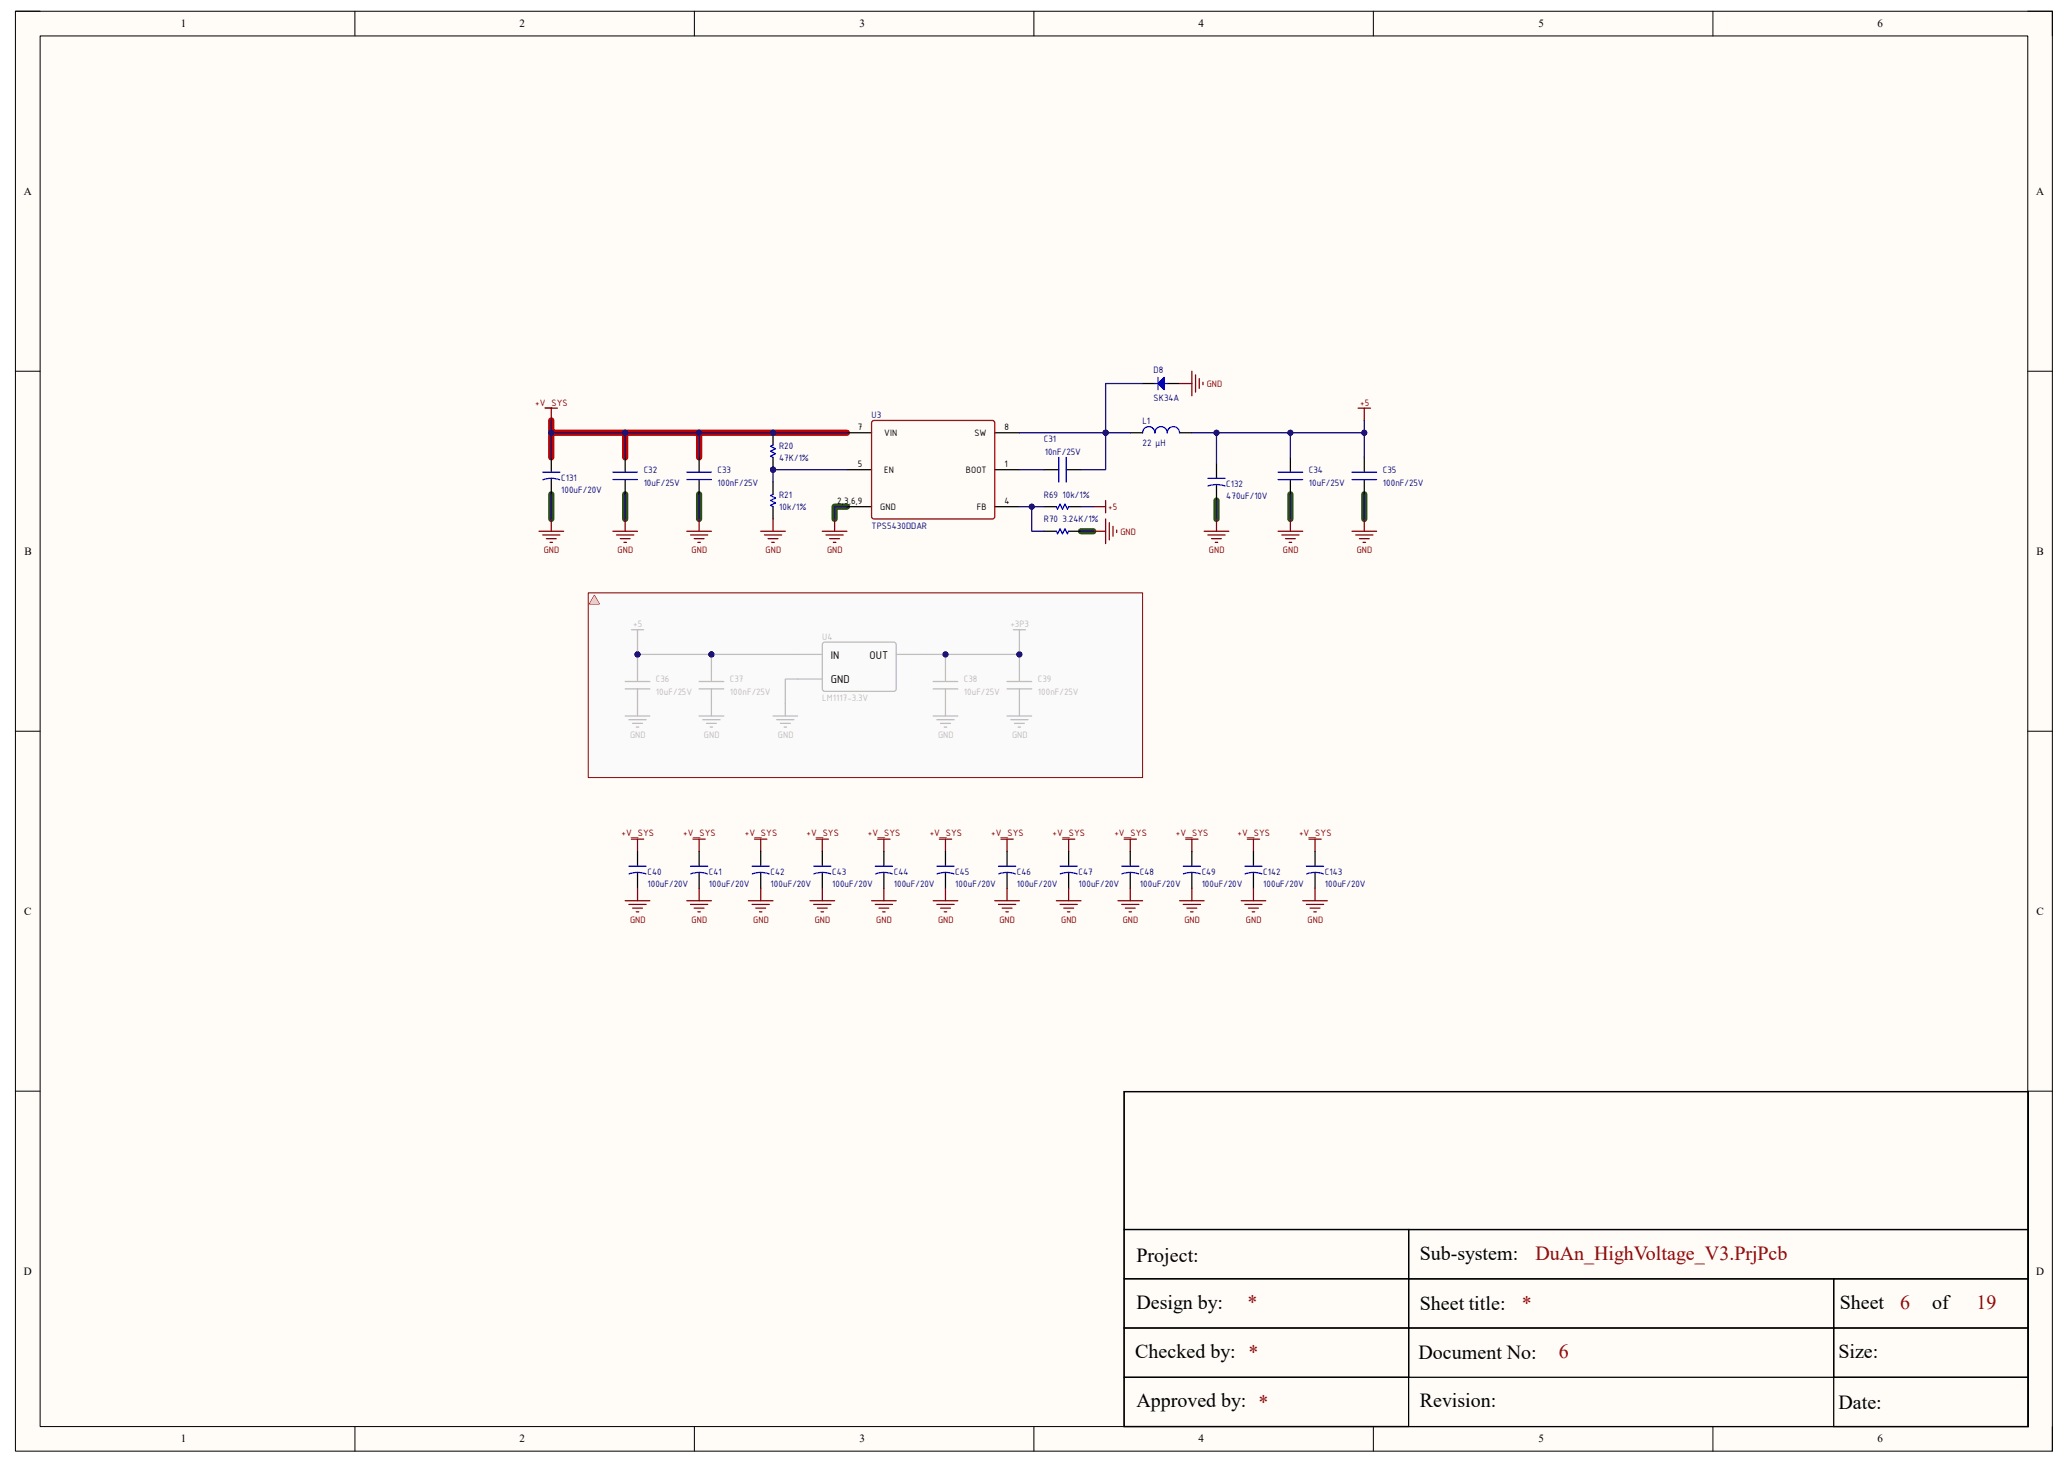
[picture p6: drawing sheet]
<svg xmlns="http://www.w3.org/2000/svg" width="420mm" height="297mm" viewBox="0 0 420 297" stroke-linecap="round" stroke-linejoin="round" font-family="sans-serif">
<defs><g id="words">
<g font-size="4.1">
<text x="230.8" y="256.4">Project:</text>
<text x="288.3" y="255.9">Sub-system:</text>
<text x="230.8" y="265.9">Design by:</text>
<text x="288.3" y="266.1">Sheet title:</text>
<text x="373.6" y="265.9">Sheet</text>
<text x="392.4" y="265.9">of</text>
<text x="230.5" y="275.9">Checked by: *</text>
<text x="373.4" y="275.9">Size:</text>
<text x="288.1" y="276.1">Document No:</text>
<text x="230.8" y="285.9">Approved by: *</text>
<text x="288.3" y="285.9">Revision:</text>
<text x="373.4" y="286.2">Date:</text>
</g>
<g font-size="4.1" fill="#980000">
<text x="311.8" y="255.9">DuAn_HighVoltage_V3.PrjPcb</text>
<text x="253.3" y="265.9">*</text>
<text x="309.1" y="266.1">*</text>
<text x="385.9" y="265.9">6</text>
<text x="401.4" y="265.9">19</text>
<text x="316.6" y="275.9">6</text>
</g>
<g font-size="2.5">
<text x="168.7" y="133.8">IN</text>
<text x="176.6" y="133.8">OUT</text>
<text x="168.7" y="138.8">GND</text>
</g>
<g font-size="2.2">
<text x="36.7" y="5.5">1</text>
<text x="105.5" y="5.5">2</text>
<text x="174.5" y="5.5">3</text>
<text x="243.4" y="5.5">4</text>
<text x="312.4" y="5.5">5</text>
<text x="381.3" y="5.5">6</text>
<text x="4.8" y="39.6">A</text>
<text x="413.5" y="39.6">A</text>
<text x="5" y="112.7">B</text>
<text x="413.6" y="112.7">B</text>
<text x="4.9" y="185.8">C</text>
<text x="413.6" y="185.8">C</text>
<text x="4.9" y="259">D</text>
<text x="413.5" y="259">D</text>
<text x="36.7" y="293">1</text>
<text x="105.5" y="293">2</text>
<text x="174.5" y="293">3</text>
<text x="243.4" y="293">4</text>
<text x="312.4" y="293">5</text>
<text x="381.3" y="293">6</text>
</g>
<g font-size="2" fill="#000080">
<text x="234.3" y="75.9">D8</text>
<text x="234.3" y="81.4">SK34A</text>
<text x="177" y="84.9">U3</text>
<text x="212" y="89.9">C31</text>
<text x="232" y="86.1">L1</text>
<text x="158.2" y="91.1">R20</text>
<text x="158.2" y="93.6">47K/1%</text>
<text x="212.2" y="92.4">10nF/25V</text>
<text x="232" y="90.6">22 μH</text>
<text x="114" y="97.6">C131</text>
<text x="114" y="100.1">100uF/20V</text>
<text x="130.7" y="96.1">C32</text>
<text x="130.7" y="98.6">10uF/25V</text>
<text x="145.7" y="96.1">C33</text>
<text x="145.7" y="98.6">100nF/25V</text>
<text x="158.2" y="101.1">R21</text>
<text x="212" y="101.1">R69 10k/1%</text>
<text x="249" y="98.9">C132</text>
<text x="249" y="101.4">470uF/10V</text>
<text x="265.8" y="96.1">C34</text>
<text x="265.8" y="98.6">10uF/25V</text>
<text x="280.8" y="96.1">C35</text>
<text x="280.8" y="98.6">100nF/25V</text>
<text x="158.2" y="103.6">10k/1%</text>
<text x="177" y="107.4">TPS5430DDAR</text>
<text x="212" y="106.1">R70 3.24K/1%</text>
<text x="131.5" y="177.7">C40</text>
<text x="144" y="177.7">C41</text>
<text x="156.5" y="177.7">C42</text>
<text x="169" y="177.7">C43</text>
<text x="181.5" y="177.7">C44</text>
<text x="194" y="177.7">C45</text>
<text x="206.5" y="177.7">C46</text>
<text x="219" y="177.7">C47</text>
<text x="231.5" y="177.7">C48</text>
<text x="244.1" y="177.7">C49</text>
<text x="256.5" y="177.7">C142</text>
<text x="269.1" y="177.7">C143</text>
<text x="131.5" y="180.2">100uF/20V</text>
<text x="144" y="180.2">100uF/20V</text>
<text x="156.5" y="180.2">100uF/20V</text>
<text x="169" y="180.2">100uF/20V</text>
<text x="181.5" y="180.2">100uF/20V</text>
<text x="194" y="180.2">100uF/20V</text>
<text x="206.5" y="180.2">100uF/20V</text>
<text x="219" y="180.2">100uF/20V</text>
<text x="231.5" y="180.2">100uF/20V</text>
<text x="244.1" y="180.2">100uF/20V</text>
<text x="256.5" y="180.2">100uF/20V</text>
<text x="269.1" y="180.2">100uF/20V</text>
</g>
<g font-size="2" fill="#800000">
<text x="108.7" y="82.4">+V_SYS</text>
<text x="245.1" y="78.6">GND</text>
<text x="276.2" y="82.4">+5</text>
<text x="225" y="103.6">+5</text>
<text x="110.4" y="112.4">GND</text>
<text x="125.4" y="112.4">GND</text>
<text x="140.5" y="112.4">GND</text>
<text x="155.5" y="112.4">GND</text>
<text x="168" y="112.4">GND</text>
<text x="227.5" y="108.6">GND</text>
<text x="245.5" y="112.4">GND</text>
<text x="260.6" y="112.4">GND</text>
<text x="275.5" y="112.4">GND</text>
<text x="126.2" y="169.9">+V_SYS</text>
<text x="138.8" y="169.9">+V_SYS</text>
<text x="151.3" y="169.9">+V_SYS</text>
<text x="163.8" y="169.9">+V_SYS</text>
<text x="176.3" y="169.9">+V_SYS</text>
<text x="188.8" y="169.9">+V_SYS</text>
<text x="201.3" y="169.9">+V_SYS</text>
<text x="213.8" y="169.9">+V_SYS</text>
<text x="226.3" y="169.9">+V_SYS</text>
<text x="238.8" y="169.9">+V_SYS</text>
<text x="251.3" y="169.9">+V_SYS</text>
<text x="263.8" y="169.9">+V_SYS</text>
<text x="128" y="187.5">GND</text>
<text x="140.5" y="187.5">GND</text>
<text x="153" y="187.5">GND</text>
<text x="165.5" y="187.5">GND</text>
<text x="178" y="187.5">GND</text>
<text x="190.5" y="187.5">GND</text>
<text x="203" y="187.5">GND</text>
<text x="215.5" y="187.5">GND</text>
<text x="228" y="187.5">GND</text>
<text x="240.5" y="187.5">GND</text>
<text x="253" y="187.5">GND</text>
<text x="265.6" y="187.5">GND</text>
</g>
<g font-size="2">
<text x="174.2" y="87.4">7</text>
<text x="179.6" y="88.6">VIN</text>
<text x="197.9" y="88.6">SW</text>
<text x="204" y="87.4">8</text>
<text x="174.2" y="94.9">5</text>
<text x="204" y="94.9">1</text>
<text x="179.6" y="96.1">EN</text>
<text x="196.2" y="96.1">BOOT</text>
<text x="170.1" y="102.4">2,3,6,9</text>
<text x="178.8" y="103.6">GND</text>
<text x="198.4" y="103.6">FB</text>
<text x="204" y="102.4">4</text>
</g>
<g font-size="2" fill="#bfbebc">
<text x="128.6" y="127.4">+5</text>
<text x="167" y="129.9">U4</text>
<text x="205.2" y="127.4">+3P3</text>
<text x="133.2" y="138.6">C36</text>
<text x="133.2" y="141.1">10uF/25V</text>
<text x="148.3" y="138.6">C37</text>
<text x="148.3" y="141.1">100nF/25V</text>
<text x="167" y="142.4">LM1117-3.3V</text>
<text x="195.7" y="138.6">C38</text>
<text x="195.7" y="141.1">10uF/25V</text>
<text x="210.8" y="138.6">C39</text>
<text x="210.8" y="141.1">100nF/25V</text>
<text x="128" y="149.9">GND</text>
<text x="143" y="149.9">GND</text>
<text x="158" y="149.9">GND</text>
<text x="190.5" y="149.9">GND</text>
<text x="205.5" y="149.9">GND</text>
</g>
</g></defs>
<path d="M3.1 2.3h413.7v292.5h-413.7z" fill-rule="evenodd" fill="#fffcf8"/>
<path d="M3.1 2.3h413.7v292.5h-413.7z" fill="none" stroke="#000" stroke-width=".2"/>
<path d="M8.1 7.3h403.7v282.5h-403.7z" fill-rule="evenodd" fill="#fffcf8"/>
<g fill="none" stroke="#000" stroke-width=".2">
<path d="M3.1 2.3h5M8.1 7.3h403.7v282.5h-403.7zM72.1 2.3v5M141 2.3v5M210 2.3v5M278.9 2.3v5M347.9 2.3v5M411.8 2.3h5v5M3.1 75.4h5M411.8 75.4h5M3.1 148.5h5M411.8 148.5h5"/>
<path d="M3.1 221.7h5M411.8 221.7h5M72.1 289.8v5M141 289.8v5M210 289.8v5M278.9 289.8v5M347.9 289.8v5M416.8 289.8v5"/>
</g>
<path d="M112 100.4v5M127 100.4v5M142 100.4v5M172 102.9h-2.5v2.5M219.5 107.9h2.5M247.1 101.7v3.7M262.1 100.4v5M277.1 100.4v5" fill="none" stroke="#274e13" stroke-width="1.3"/>
<path d="M112 85.4v2.5h15M112 87.9v5M127 92.9v-5h15v5M142 87.9h30" fill="none" stroke="#c00" stroke-width="1.3"/>
<path d="M119.5 120.4h112.6v37.6h-112.6z" fill-rule="evenodd" fill="#fafafa"/>
<g fill="none" stroke="#000" stroke-width=".25">
<path d="M172 87.9h5M172 95.4h5M202 87.9h5M202 95.4h5M172 102.9h5M202 102.9h5M129.5 173v3M129.5 177.2v3.3M142 173v3M142 177.2v3.3M154.5 173v3M154.5 177.2v3.3"/>
<path d="M167 173v3M167 177.2v3.3M179.5 173v3M179.5 177.2v3.3M192 173v3M192 177.2v3.3M204.5 173v3M204.5 177.2v3.3M217 173v3M217 177.2v3.3M229.5 173v3M229.5 177.2v3.3"/>
<path d="M242.1 173v3M242.1 177.2v3.3M228.3 221.8h183.6v68h-183.6zM228.3 221.8h183.6v28h-183.6zM228.3 249.8h57.8v10h-57.8zM228.3 259.8h57.8v10h-57.8zM286.1 249.8h125.8v10h-125.8zM286.1 259.8h86.3v10h-86.3zM372.4 259.8h39.5v10h-39.5zM228.3 269.8h57.8v10h-57.8zM228.3 279.8h57.8v10h-57.8zM286.1 269.8h86.3v10h-86.3z"/>
<path d="M372.4 279.8h39.5v10h-39.5zM372.4 269.8h39.5v10h-39.5z"/>
</g>
<g fill="none" stroke="#bfbebc" stroke-width=".25">
<path d="M127 138.5h5M127 140h5M128.2 127.9h2.5M129.5 127.9v2.5M129.5 135.5v3M129.5 140v5.5M142 138.5h5M142 140h5M144.5 135.5v3M144.5 140v5.5M162 137.9h5M162 132.9h5"/>
<path d="M167.3 130.5h14.5l.2 .4-.1 9.3-.4 .3-14.2-.1-.3-.4v-9.1zM182 132.9h5M189.5 138.5h5M189.5 140h5M192 135.5v3M192 140v5.5M204.5 138.5h5M204.5 140h5M205.8 127.9h2.5M207 127.9v2.6M207 135.5v3M207 140v5.5"/>
<path d="M127 145.5h5M127.7 146.2h3.5M128.5 147h2M129.2 147.7h.5M142 145.5h5M142.7 146.2h3.5M143.5 147h2M144.2 147.7h.5M157 145.5h5M157.7 146.2h3.5M158.5 147h2M159.2 147.7h.5"/>
<path d="M159.5 143v2.5M189.5 145.5h5M190.3 146.2h3.5M191 147h2M191.8 147.7h.5M204.5 145.5h5M205.3 146.2h3.5M206 147h2M206.8 147.7h.5"/>
</g>
<g fill="none" stroke="#800000" stroke-width=".25">
<path d="M167 107.9h5M167.7 108.7h3.5M168.5 109.4h2M169.2 110.2h.6M169.5 105.4v2.5M128.2 170.5h2.5M129.5 170.5v2.5M140.7 170.5h2.5M142 170.5v2.5M153.2 170.5h2.5M154.5 170.5v2.5M165.7 170.5h2.5"/>
<path d="M167 170.5v2.5M178.3 170.5h2.5M179.5 170.5v2.5M190.8 170.5h2.5M192 170.5v2.5M203.3 170.5h2.5M204.5 170.5v2.5M215.8 170.5h2.5M217 170.5v2.5M228.3 170.5h2.5M229.5 170.5v2.5M240.8 170.5h2.5"/>
<path d="M242.1 170.5v2.5M127 183h5M127.7 183.7h3.5M128.5 184.5h2M129.2 185.2h.5M129.5 180.5v2.5M139.5 183h5M140.2 183.7h3.5M141 184.5h2M141.7 185.2h.5M142 180.5v2.5M152 183h5"/>
<path d="M152.7 183.7h3.5M153.5 184.5h2M154.2 185.2h.5M154.5 180.5v2.5M164.5 183h5M165.2 183.7h3.6M166 184.5h2M166.8 185.2h.4M167 180.5v2.5M177 183h5M177.8 183.7h3.5M178.5 184.5h2"/>
<path d="M179.3 185.2h.5M179.5 180.5v2.5M189.5 183h5M190.3 183.7h3.5M191 184.5h2M191.8 185.2h.5M192 180.5v2.5M202 183h5M202.8 183.7h3.5M203.5 184.5h2M204.3 185.2h.5M204.5 180.5v2.5"/>
<path d="M214.5 183h5M215.3 183.7h3.5M216 184.5h2M216.8 185.2h.5M217 180.5v2.5M227 183h5.1M227.8 183.7h3.5M228.5 184.5h2M229.3 185.2h.5M229.5 180.5v2.5M239.6 183h4.9M240.3 183.7h3.5"/>
<path d="M241.1 184.5h2M241.8 185.2h.5M242.1 180.5v2.5"/>
</g>
<g fill="none" stroke="#00f" stroke-width=".25">
<path d="M127.7 176h3.5M127.8 177.5l1.7-.3 1.7 .3M140.2 176h3.5M140.3 177.5l1.7-.3 1.7 .3M152.7 176h3.5M152.8 177.5l1.7-.3 1.7 .3M165.2 176h3.6M165.3 177.5l1.7-.3 1.7 .3M177.8 176h3.5M177.8 177.5l1.7-.3 1.7 .3M190.3 176h3.5M190.3 177.5l1.7-.3 1.7 .3"/>
<path d="M202.8 176h3.5M202.8 177.5l1.7-.3 1.7 .3M215.3 176h3.5M215.3 177.5l1.7-.3 1.7 .3M227.8 176h3.5M227.8 177.5l1.7-.3 1.8 .3M240.3 176h3.5M240.3 177.5l1.8-.3 1.7 .3"/>
</g>
<path d="M177.3 85.5h24.5l.2 .4v19.3l-.5 .2h-24.2l-.3-.5v-19z" fill="none" stroke="#980000" stroke-width=".25"/>
<circle cx="157" cy="87.9" r=".5" fill="#000080"/>
<circle cx="157" cy="87.9" r=".5" fill="none" stroke="#000080" stroke-width=".2"/>
<circle cx="157" cy="95.4" r=".5" fill="#000080"/>
<circle cx="157" cy="95.4" r=".5" fill="none" stroke="#000080" stroke-width=".2"/>
<path d="M157 87.9v2.5" fill="none" stroke="#000" stroke-width=".25"/>
<circle cx="157" cy="87.9" r=".5" fill="#000080"/>
<circle cx="157" cy="87.9" r=".5" fill="none" stroke="#000080" stroke-width=".2"/>
<path d="M157 92.9v2.5" fill="none" stroke="#000" stroke-width=".25"/>
<circle cx="157" cy="95.4" r=".5" fill="#000080"/>
<circle cx="157" cy="95.4" r=".5" fill="none" stroke="#000080" stroke-width=".2"/>
<g fill="none" stroke="#00f" stroke-width=".25">
<path d="M110.2 95.9h3.5M110.2 97.5l1.8-.3 1.7 .3M124.5 95.9h5M124.5 97.4h5M139.5 95.9h5M139.5 97.4h5M157 90.4l-.5 .3 1 .5-1 .5 1 .5-1 .5 .5 .2M215 92.9v5M216.5 92.9v5M239.6 87.9a1.25 1.25 0 0 0-1.3-1.2 1.25 1.25 0 0 0-1.2 1.2 1.25 1.25 0 0 0-1.3-1.2 1.25 1.25 0 0 0-1.3 1.2 1.25 1.25 0 0 0-1.2-1.2 1.25 1.25 0 0 0-1.2 1.2M245.3 97.2h3.5M245.3 98.7l1.8-.3 1.7 .3"/>
<path d="M157 100.4l-.5 .3 1 .5-1 .5 1 .5-1 .5 .5 .2"/>
</g>
<g fill="none" stroke="#000" stroke-width=".25">
<path d="M232.1 77.9h2.4M237 77.9h2.6M112 92.9v3M112 97.2v3.2M127 92.9v3M127 97.4v3M142 92.9v3M142 97.4v3M157 97.9v2.5M212 95.4h3M216.5 95.4h3M229.5 87.9h2.6"/>
<path d="M239.6 87.9h2.5M247.1 94.2v3M247.1 98.4v3.3M157 102.9v2.5"/>
</g>
<g fill="none" stroke="#800000" stroke-width=".25">
<path d="M109.5 107.9h5M110.2 108.7h3.5M111 109.4h2M111.7 110.2h.5M112 105.4v2.5M124.5 107.9h5M125.2 108.7h3.5M126 109.4h2M126.7 110.2h.5M127 105.4v2.5M139.5 107.9h5M140.2 108.7h3.5"/>
<path d="M141 109.4h2M141.7 110.2h.5M142 105.4v2.5M154.5 107.9h5M155.2 108.7h3.5M156 109.4h2M156.7 110.2h.5M157 105.4v2.5M244.5 107.9h5.1M245.3 108.7h3.5M246.1 109.4h2M246.8 110.2h.5"/>
<path d="M247.1 105.4v2.5"/>
</g>
<path d="M236.4 76.7v2.5l-1.2-1.3z" fill="#00f"/>
<g fill="none" stroke="#00f" stroke-width=".25">
<path d="M234.5 77.9h2.5M235.2 76.7v2.5M236.4 76.7v2.5l-1.2-1.3zM259.6 95.9h5M259.6 97.4h5M274.6 95.9h5M274.6 97.4h5M214.5 102.9l.3 .5 .5-1 .5 1 .5-1 .5 1 .2-.5M214.5 107.9l.3 .5 .5-1 .5 1 .5-1 .5 1 .2-.5M252.8 176h3.5M252.8 177.5l1.8-.3 1.7 .3M265.3 176h3.5"/>
<path d="M265.4 177.5l1.7-.3 1.7 .3"/>
</g>
<g fill="none" stroke="#800000" stroke-width=".25">
<path d="M239.6 77.9h2.5M242.1 75.4v5M242.8 76.2v3.5M243.6 76.9v2M244.3 77.7v.5M110.7 82.9h2.5M112 82.9v2.5M275.8 82.9h2.5M277.1 82.9v2.5M222 107.9h2.5M222 102.9h2.5M224.5 101.7v2.5"/>
<path d="M224.5 105.4v5M225.3 106.2v3.5M226 106.9v2M226.8 107.7v.5M259.6 107.9h5M260.3 108.7h3.5M261.1 109.4h2M261.8 110.2h.5M262.1 105.4v2.5M274.6 107.9h5M275.3 108.7h3.5M276.1 109.4h2"/>
<path d="M276.8 110.2h.5M277.1 105.4v2.5M253.3 170.5h2.5M254.6 170.5v2.5M265.8 170.5h2.5M267.1 170.5v2.5M252.1 183h5M252.8 183.7h3.5M253.6 184.5h2M254.3 185.2h.5M254.6 180.5v2.5M264.6 183h5"/>
<path d="M265.3 183.7h3.5M266.1 184.5h2M266.8 185.2h.5M267.1 180.5v2.5"/>
</g>
<path d="M262.1 92.9v3M262.1 97.4v3M277.1 92.9v3M277.1 97.4v3M212 102.9h2.5M212 107.9h2.5M217 102.9h2.5M217 107.9h2.5M254.6 173v3M254.6 177.2v3.3M267.1 173v3M267.1 177.2v3.3" fill="none" stroke="#000" stroke-width=".25"/>
<path d="M129.5 132.9h15M162 137.9h-2.5v5.1" fill="none" stroke="#bfbebc" stroke-width=".25"/>
<circle cx="129.5" cy="132.9" r=".5" fill="#000080"/>
<circle cx="129.5" cy="132.9" r=".5" fill="none" stroke="#000080" stroke-width=".2"/>
<circle cx="144.5" cy="132.9" r=".5" fill="#000080"/>
<circle cx="144.5" cy="132.9" r=".5" fill="none" stroke="#000080" stroke-width=".2"/>
<path d="M144.5 132.9v2.6" fill="none" stroke="#bfbebc" stroke-width=".25"/>
<circle cx="144.5" cy="132.9" r=".5" fill="#000080"/>
<circle cx="144.5" cy="132.9" r=".5" fill="none" stroke="#000080" stroke-width=".2"/>
<path d="M144.5 132.9h17.5" fill="none" stroke="#bfbebc" stroke-width=".25"/>
<circle cx="144.5" cy="132.9" r=".5" fill="#000080"/>
<circle cx="144.5" cy="132.9" r=".5" fill="none" stroke="#000080" stroke-width=".2"/>
<path d="M129.5 132.9v2.6" fill="none" stroke="#bfbebc" stroke-width=".25"/>
<circle cx="129.5" cy="132.9" r=".5" fill="#000080"/>
<circle cx="129.5" cy="132.9" r=".5" fill="none" stroke="#000080" stroke-width=".2"/>
<path d="M192 135.5v-2.6h15v2.6" fill="none" stroke="#bfbebc" stroke-width=".25"/>
<circle cx="192" cy="132.9" r=".5" fill="#000080"/>
<circle cx="192" cy="132.9" r=".5" fill="none" stroke="#000080" stroke-width=".2"/>
<circle cx="207" cy="132.9" r=".5" fill="#000080"/>
<circle cx="207" cy="132.9" r=".5" fill="none" stroke="#000080" stroke-width=".2"/>
<path d="M187 132.9h5" fill="none" stroke="#bfbebc" stroke-width=".25"/>
<circle cx="192" cy="132.9" r=".5" fill="#000080"/>
<circle cx="192" cy="132.9" r=".5" fill="none" stroke="#000080" stroke-width=".2"/>
<path d="M129.5 130.4v2.5" fill="none" stroke="#bfbebc" stroke-width=".25"/>
<circle cx="129.5" cy="132.9" r=".5" fill="#000080"/>
<circle cx="129.5" cy="132.9" r=".5" fill="none" stroke="#000080" stroke-width=".2"/>
<path d="M207 130.5v2.4" fill="none" stroke="#bfbebc" stroke-width=".25"/>
<circle cx="207" cy="132.9" r=".5" fill="#000080"/>
<circle cx="207" cy="132.9" r=".5" fill="none" stroke="#000080" stroke-width=".2"/>
<path d="M157 95.4v2.5M172 102.9h-2.5v2.5" fill="none" stroke="#000080" stroke-width=".25"/>
<circle cx="157" cy="95.4" r=".5" fill="#000080"/>
<circle cx="157" cy="95.4" r=".5" fill="none" stroke="#000080" stroke-width=".2"/>
<path d="M157 95.4h15" fill="none" stroke="#000080" stroke-width=".25"/>
<circle cx="157" cy="95.4" r=".5" fill="#000080"/>
<circle cx="157" cy="95.4" r=".5" fill="none" stroke="#000080" stroke-width=".2"/>
<path d="M142 87.9h30M127 100.4v5M142 100.4v5" fill="none" stroke="#000080" stroke-width=".25"/>
<circle cx="157" cy="87.9" r=".5" fill="#000080"/>
<circle cx="157" cy="87.9" r=".5" fill="none" stroke="#000080" stroke-width=".2"/>
<circle cx="142" cy="87.9" r=".5" fill="#000080"/>
<circle cx="142" cy="87.9" r=".5" fill="none" stroke="#000080" stroke-width=".2"/>
<path d="M127 92.9v-5h15v5" fill="none" stroke="#000080" stroke-width=".25"/>
<circle cx="127" cy="87.9" r=".5" fill="#000080"/>
<circle cx="127" cy="87.9" r=".5" fill="none" stroke="#000080" stroke-width=".2"/>
<circle cx="142" cy="87.9" r=".5" fill="#000080"/>
<circle cx="142" cy="87.9" r=".5" fill="none" stroke="#000080" stroke-width=".2"/>
<path d="M112 85.4v2.5h15" fill="none" stroke="#000080" stroke-width=".25"/>
<circle cx="112" cy="87.9" r=".5" fill="#000080"/>
<circle cx="112" cy="87.9" r=".5" fill="none" stroke="#000080" stroke-width=".2"/>
<circle cx="127" cy="87.9" r=".5" fill="#000080"/>
<circle cx="127" cy="87.9" r=".5" fill="none" stroke="#000080" stroke-width=".2"/>
<path d="M207 95.4h5M207 87.9h17.5" fill="none" stroke="#000080" stroke-width=".25"/>
<circle cx="224.5" cy="87.9" r=".5" fill="#000080"/>
<circle cx="224.5" cy="87.9" r=".5" fill="none" stroke="#000080" stroke-width=".2"/>
<path d="M224.5 87.9v7.5h-5" fill="none" stroke="#000080" stroke-width=".25"/>
<circle cx="224.5" cy="87.9" r=".5" fill="#000080"/>
<circle cx="224.5" cy="87.9" r=".5" fill="none" stroke="#000080" stroke-width=".2"/>
<path d="M224.5 87.9h5" fill="none" stroke="#000080" stroke-width=".25"/>
<circle cx="224.5" cy="87.9" r=".5" fill="#000080"/>
<circle cx="224.5" cy="87.9" r=".5" fill="none" stroke="#000080" stroke-width=".2"/>
<path d="M112 87.9v5M112 100.4v5" fill="none" stroke="#000080" stroke-width=".25"/>
<circle cx="112" cy="87.9" r=".5" fill="#000080"/>
<circle cx="112" cy="87.9" r=".5" fill="none" stroke="#000080" stroke-width=".2"/>
<path d="M242.1 87.9h5v6.3" fill="none" stroke="#000080" stroke-width=".25"/>
<circle cx="247.1" cy="87.9" r=".5" fill="#000080"/>
<circle cx="247.1" cy="87.9" r=".5" fill="none" stroke="#000080" stroke-width=".2"/>
<path d="M232.1 77.9h-7.6v10M247.1 101.7v3.7" fill="none" stroke="#000080" stroke-width=".25"/>
<circle cx="224.5" cy="87.9" r=".5" fill="#000080"/>
<circle cx="224.5" cy="87.9" r=".5" fill="none" stroke="#000080" stroke-width=".2"/>
<path d="M209.5 102.9v5h2.5" fill="none" stroke="#000080" stroke-width=".25"/>
<circle cx="209.5" cy="102.9" r=".5" fill="#000080"/>
<circle cx="209.5" cy="102.9" r=".5" fill="none" stroke="#000080" stroke-width=".2"/>
<path d="M262.1 87.9h15v5M219.5 107.9h2.5M262.1 100.4v5M277.1 100.4v5" fill="none" stroke="#000080" stroke-width=".25"/>
<circle cx="277.1" cy="87.9" r=".5" fill="#000080"/>
<circle cx="277.1" cy="87.9" r=".5" fill="none" stroke="#000080" stroke-width=".2"/>
<circle cx="262.1" cy="87.9" r=".5" fill="#000080"/>
<circle cx="262.1" cy="87.9" r=".5" fill="none" stroke="#000080" stroke-width=".2"/>
<path d="M247.1 87.9h15v5" fill="none" stroke="#000080" stroke-width=".25"/>
<circle cx="262.1" cy="87.9" r=".5" fill="#000080"/>
<circle cx="262.1" cy="87.9" r=".5" fill="none" stroke="#000080" stroke-width=".2"/>
<circle cx="247.1" cy="87.9" r=".5" fill="#000080"/>
<circle cx="247.1" cy="87.9" r=".5" fill="none" stroke="#000080" stroke-width=".2"/>
<path d="M277.1 85.4v2.5" fill="none" stroke="#000080" stroke-width=".25"/>
<circle cx="277.1" cy="87.9" r=".5" fill="#000080"/>
<circle cx="277.1" cy="87.9" r=".5" fill="none" stroke="#000080" stroke-width=".2"/>
<path d="M207 102.9h5M219.5 102.9h2.5" fill="none" stroke="#000080" stroke-width=".25"/>
<circle cx="209.5" cy="102.9" r=".5" fill="#000080"/>
<circle cx="209.5" cy="102.9" r=".5" fill="none" stroke="#000080" stroke-width=".2"/>
<path d="M119.5 120.4h112.6v37.6h-112.6z" fill="none" stroke="#800000" stroke-width=".2"/>
<path d="M120.7 120.9l1 1.8h-2z" fill="none" stroke="#900" stroke-width=".2"/>
<path d="M120.7 120.9l1 1.8h-2z" fill="#fec8c8"/>
<use href="#words"/>
</svg>
